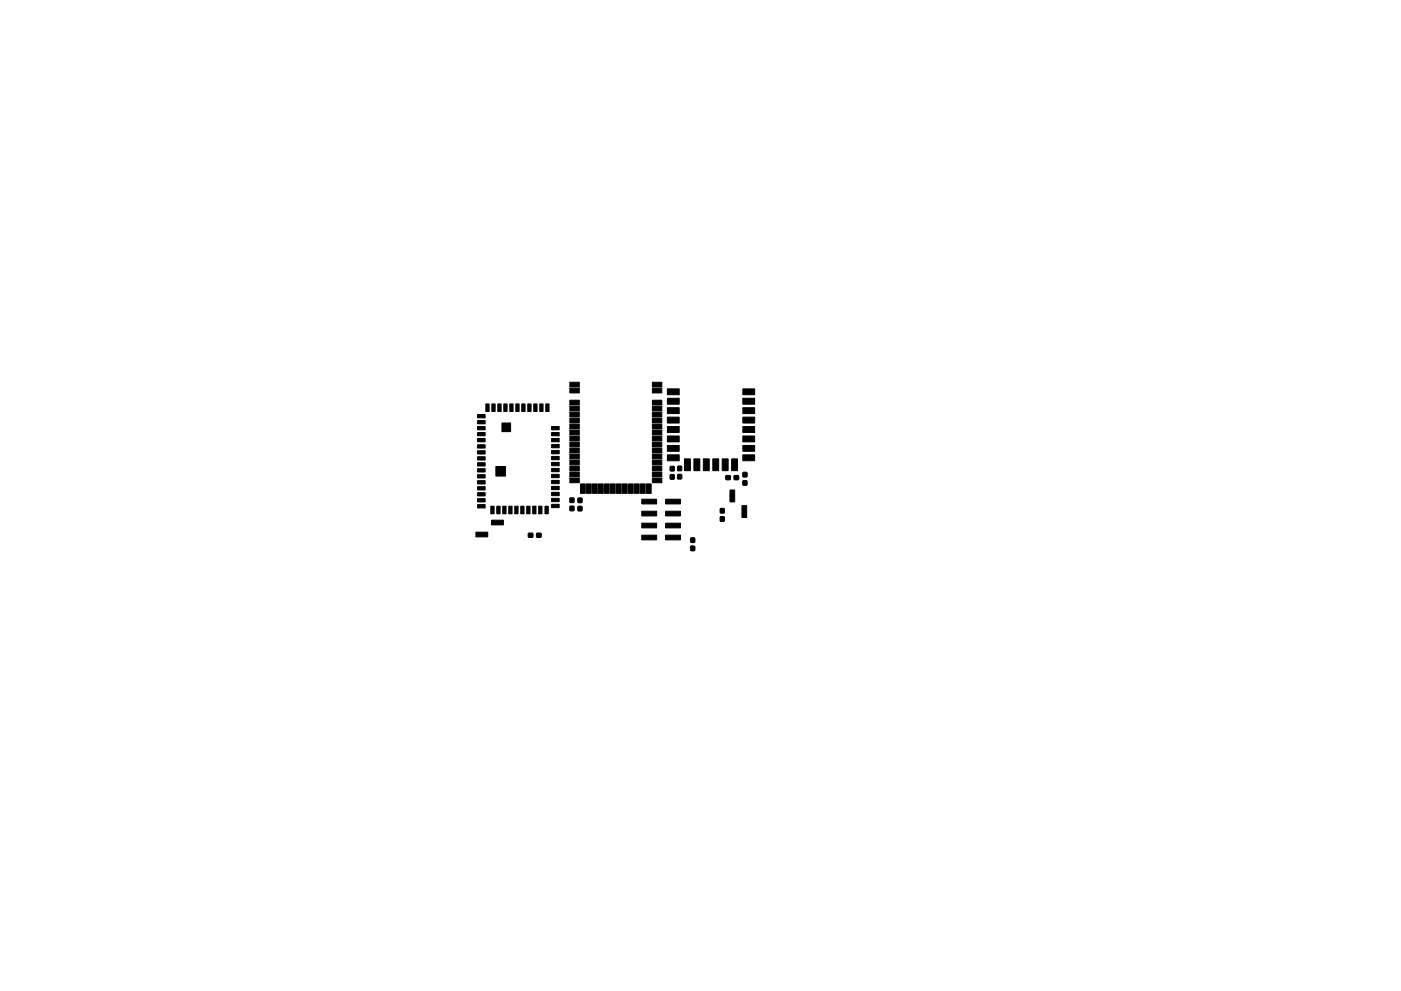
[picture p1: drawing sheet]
<svg xmlns="http://www.w3.org/2000/svg" width="297mm" height="210mm" viewBox="0 0 297 210" stroke-linecap="round" stroke-linejoin="round" font-family="sans-serif">
<g fill="#000" stroke="#000" stroke-width=".21">
<path d="M101.3 99.4h1.6v.7h-1.6zM101.3 98.2h1.6v.7h-1.6zM101.3 95.6h1.6v.7h-1.6zM101.3 96.9h1.6v.7h-1.6zM101.3 94.4h1.6v.7h-1.6zM101.3 93h1.6v.7h-1.6zM101.3 91.8h1.6v.7h-1.6zM101.3 90.5h1.6v.7h-1.6zM101.3 89.2h1.6v.7h-1.6zM101.3 88h1.6v.7h-1.6zM103 85.7h.7v1.6h-.7zM104.3 85.7h.7v1.6h-.7z"/>
<path d="M105.1 99h2.1v2h-2.1zM105.5 85.7h.7v1.6h-.7zM106.4 89.7h1.9v1.9h-1.9zM106.8 85.7h.7v1.6h-.7zM108.1 85.7h.7v1.6h-.7zM109.4 85.7h.7v1.6h-.7zM110.6 85.7h.7v1.6h-.7zM111.9 85.7h.7v1.6h-.7zM113.2 85.7h.7v1.6h-.7zM114.4 85.7h.7v1.6h-.7zM115.7 85.7h.7v1.6h-.7zM117 99.4h1.6v.7h-1.6z"/>
<path d="M117 98.1h1.6v.7h-1.6zM117 96.8h1.6v.7h-1.6zM117 94.3h1.6v.7h-1.6zM117 93h1.6v.7h-1.6zM117 95.6h1.6v.7h-1.6zM117 90.5h1.6v.7h-1.6zM117 91.8h1.6v.7h-1.6zM120.8 81.1h2v1h-2zM120.8 82.4h2v1h-2zM120.8 84.9h2v1h-2zM120.8 86.2h2v1h-2zM120.8 87.5h2v1h-2z"/>
<path d="M120.8 88.7h2v1h-2zM120.8 90h2v1h-2zM120.8 91.3h2v1h-2zM120.8 92.5h2v1h-2zM120.8 93.8h2v1h-2zM120.8 95.1h2v1h-2zM120.8 96.3h2v1h-2zM120.8 97.6h2v1h-2zM120.8 98.9h2v1h-2zM138.3 98.9h2v1h-2zM138.3 97.6h2v1h-2zM138.3 96.3h2v1h-2z"/>
<path d="M138.3 95.1h2v1h-2zM138.3 93.8h2v1h-2zM138.3 92.5h2v1h-2zM138.3 91.3h2v1h-2zM138.3 90h2v1h-2zM138.3 88.7h2v1h-2zM138.3 87.5h2v1h-2zM138.3 86.2h2v1h-2zM138.3 84.9h2v1h-2zM138.3 82.4h2v1h-2zM138.3 81.1h2v1h-2zM141.5 96.5h2.5v1.3h-2.5z"/>
<path d="M141.5 94.5h2.5v1.3h-2.5zM141.5 92.5h2.5v1.3h-2.5zM141.5 90.5h2.5v1.3h-2.5zM141.5 88.5h2.5v1.3h-2.5zM141.5 86.5h2.5v1.3h-2.5zM141.5 84.5h2.5v1.3h-2.5zM141.5 82.5h2.5v1.3h-2.5zM142.1 99h.8v.9h-.8zM143.7 98.9h.8v1l-.8-.1zM145.1 97.4h1.3v2.5h-1.3zM147.1 97.4h1.3v2.5h-1.3zM149.1 97.4h1.3v2.5h-1.3z"/>
<path d="M151.1 97.4h1.3v2.5h-1.3zM153.1 97.4h1.3v2.5h-1.3zM155.1 97.4h1.3v2.5h-1.3zM157.5 96.5h2.5v1.3h-2.5zM157.5 88.5h2.5v1.3h-2.5zM157.5 86.5h2.5v1.3h-2.5zM157.5 84.5h2.5v1.3h-2.5zM157.5 92.5h2.5v1.3h-2.5zM157.5 90.5h2.5v1.3h-2.5zM157.5 94.5h2.5v1.3h-2.5zM157.5 82.5h2.5v1.3h-2.5zM100.9 112.9h2.5v1h-2.5z"/>
<path d="M101.3 107.1h1.6v.7h-1.6zM101.3 105.8h1.6v.7h-1.6zM101.3 104.5h1.6v.7h-1.6zM101.3 103.3h1.6v.7h-1.6zM101.3 102h1.6v.7h-1.6zM101.3 100.7h1.6v.7h-1.6zM104.1 107.4h.7v1.6h-.7zM104.2 110.4h2.5v1h-2.5zM105.3 107.4h.7v1.6h-.7zM106.6 107.4h.7v1.6h-.7zM107.9 107.4h.7v1.6h-.7zM109.1 107.4h.7v1.6h-.7z"/>
<path d="M110.4 107.4h.7v1.6h-.7zM111.7 107.4h.7v1.6h-.7zM112 113.2l.9-.1 .1 .8-.9 .1zM112.9 107.4h.7v1.6h-.7zM114.2 107.4h.7v1.6h-.7zM113.8 113.2l.9-.1v.8l-.9 .1zM115.5 107.4h.7v1.6h-.7zM117 107h1.6v.7h-1.6zM117 105.7h1.6v.7h-1.6zM117 103.2h1.6v.7h-1.6zM117 104.5h1.6v.7h-1.6zM117 101.9h1.6v.7h-1.6z"/>
<path d="M117 100.7h1.6v.7h-1.6zM120.9 105.7h.8l-.1 .9h-.8zM120.9 107.4h.8l-.1 1-.8-.1zM120.8 100.2h2v1h-2zM120.8 101.4h2v1h-2zM123.1 102.7h1v2h-1zM122.6 107.4l.8 .1-.1 .9-.8-.1zM122.6 105.7h.8l-.1 .9h-.8zM124.4 102.7h1v2h-1zM125.6 102.7h1v2h-1zM126.9 102.7h1v2h-1zM128.2 102.7h1v2h-1z"/>
<path d="M129.4 102.7h1v2h-1zM130.7 102.7h1v2h-1zM132 102.7h1v2h-1zM133.2 102.7h1v2h-1zM134.5 102.7h1v2h-1zM135.8 102.7h1v2h-1zM137.1 102.7h1v2h-1zM138.3 101.4h2v1h-2zM138.3 100.2h2v1h-2zM136.1 105.9h3.1v1h-3.1zM136.1 108.5h3.1v1h-3.1zM136.1 111h3.1v1h-3.1z"/>
<path d="M136.1 113.5h3.1v1h-3.1zM142.1 100.7h.8v1l-.8-.1zM141.1 105.9h3.2v1h-3.2zM141.1 108.5h3.2v1h-3.2zM141.1 111h3.2v1h-3.2zM141.1 113.5h3.2v1h-3.2zM143.7 100.7h.8v.9h-.8zM146.5 114.1l.8 .1v.9l-.9-.1zM146.5 115.9h.8v.9h-.9zM152.7 107.9h.9l-.1 .9h-.8zM152.7 109.7h.9l-.1 .9h-.8zM153.9 100.9h.9v.8l-.9 .1z"/>
<path d="M154.8 104h1v2.5h-1zM155.7 100.9h.9v.8l-.9 .1zM157.5 102h.9l-.1 .9h-.8zM157.5 100.3h.9l-.1 .9-.8-.1zM157.3 107.3h1v2.5h-1z"/>
</g>
</svg>
